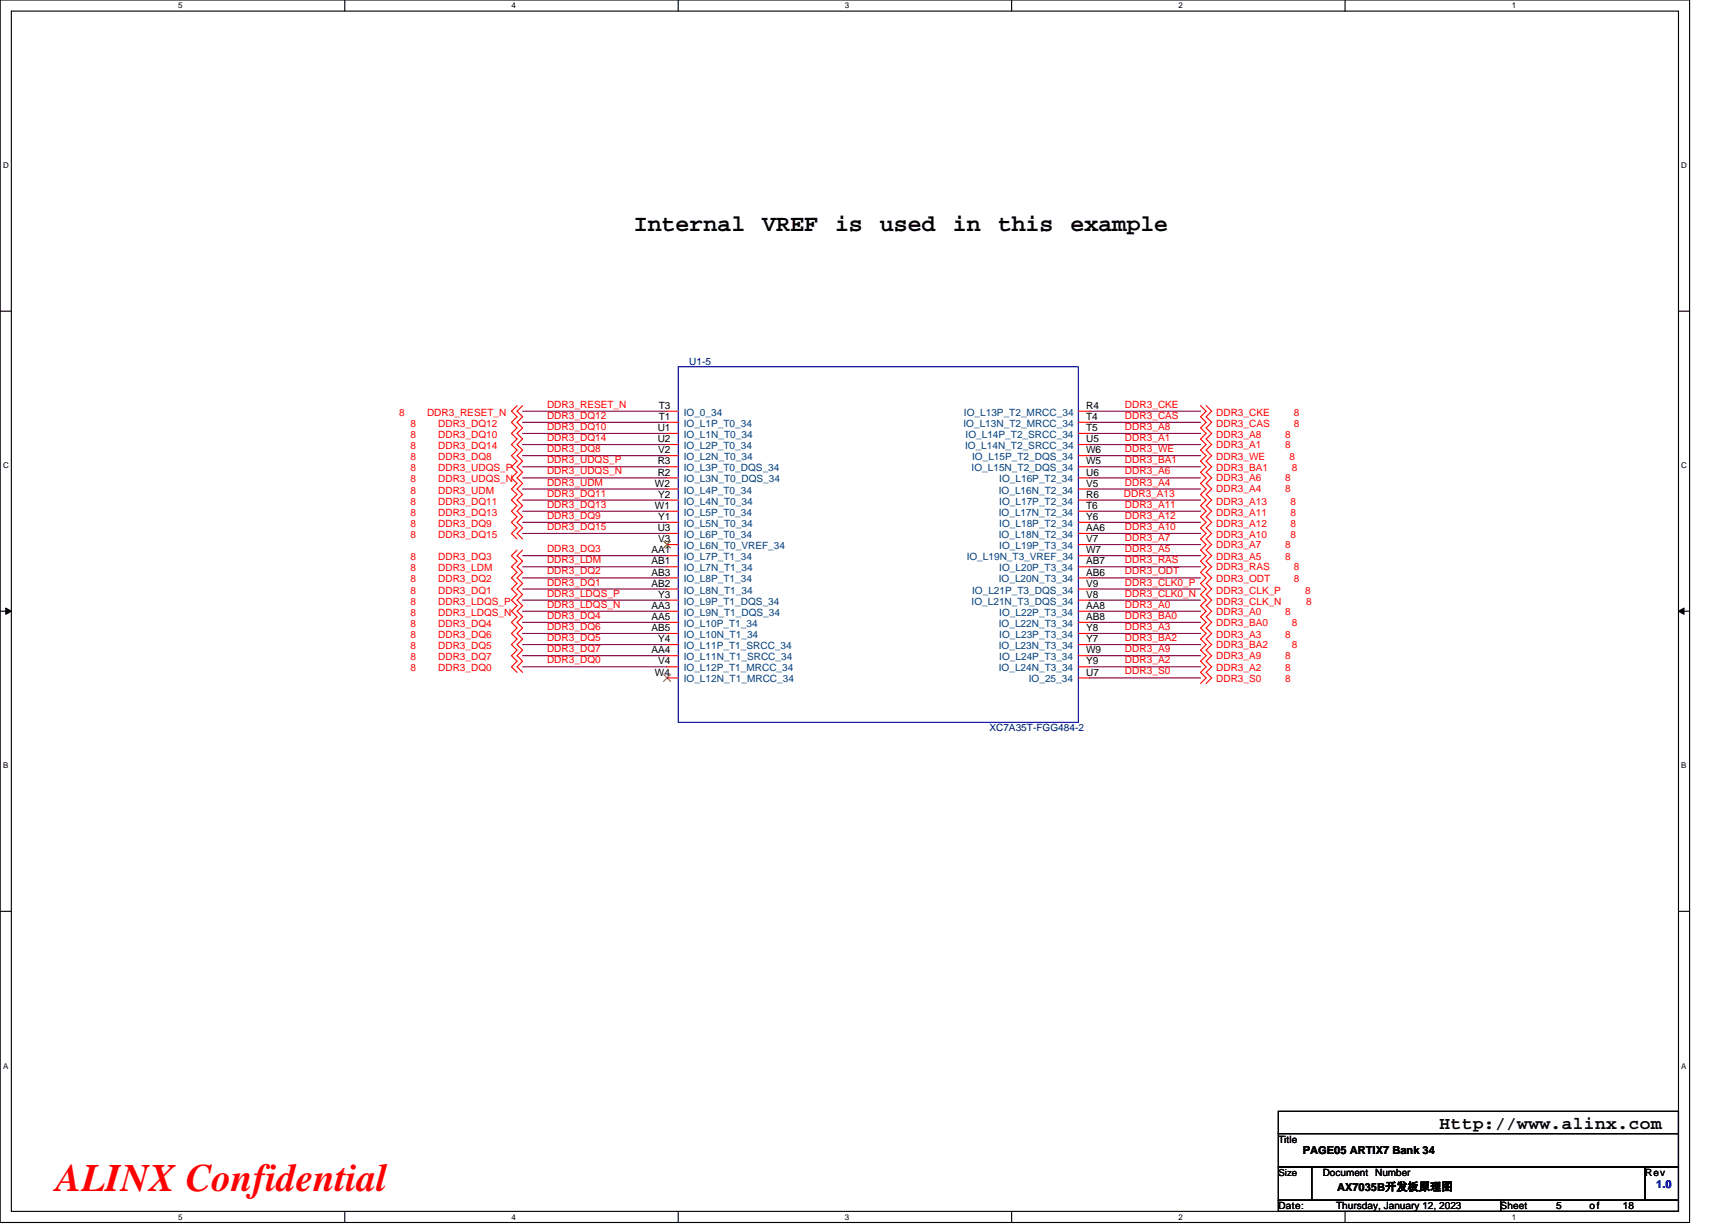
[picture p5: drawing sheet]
<svg xmlns="http://www.w3.org/2000/svg" width="297mm" height="210mm" viewBox="0 0 297 210" stroke-linecap="round" stroke-linejoin="round" font-family="sans-serif">
<defs><g id="words">
<text font-size="6.7" fill="#f00" x="9.6" y="204.1">ALINX Confidential</text>
<g font-size="4">
<text x="108.6" y="39.6">Internal</text>
<text x="130.7" y="39.6">VREF</text>
<text x="143.1" y="39.6">is</text>
<text x="150.8" y="39.6">used</text>
<text x="163.3" y="39.6">in</text>
<text x="171" y="39.6">this</text>
<text x="183.5" y="39.6">example</text>
</g>
<text font-size="3" x="246.7" y="193.4">Http://www.alinx.com</text>
<g font-size="1.9">
<text x="223.3" y="197.8">PAGE05 ARTIX7 Bank 34</text>
<text x="229.2" y="204.1">AX7035B开发板原理图</text>
</g>
<text font-size="1.9" fill="#00f" x="283.9" y="203.7">1.0</text>
<g font-size="1.7" fill="#000080">
<text x="118.1" y="62.5">U1-5</text>
<text x="169.6" y="125.4">XC7A35T-FGG484-2</text>
</g>
<g font-size="1.7" fill="#f00">
<text x="68.4" y="71.3">8</text>
<text x="73.2" y="71.3">DDR3_RESET_N</text>
<text x="93.8" y="71.8">DDR3_DQ12</text>
<text x="93.8" y="69.9">DDR3_RESET_N</text>
<text x="192.8" y="69.9">DDR3_CKE</text>
<text x="192.8" y="71.8">DDR3_CAS</text>
<text x="208.4" y="71.3">DDR3_CKE</text>
<text x="221.8" y="71.3">8</text>
<text x="70.3" y="73.2">8</text>
<text x="70.3" y="77">8</text>
<text x="70.3" y="75.1">8</text>
<text x="75.1" y="73.2">DDR3_DQ12</text>
<text x="75.1" y="77">DDR3_DQ14</text>
<text x="75.1" y="75.1">DDR3_DQ10</text>
<text x="93.8" y="77.5">DDR3_DQ8</text>
<text x="93.8" y="75.6">DDR3_DQ14</text>
<text x="93.8" y="73.7">DDR3_DQ10</text>
<text x="192.8" y="73.7">DDR3_A8</text>
<text x="192.8" y="75.6">DDR3_A1</text>
<text x="192.8" y="77.5">DDR3_WE</text>
<text x="208.4" y="75.1">DDR3_A8</text>
<text x="208.4" y="76.8">DDR3_A1</text>
<text x="208.4" y="73.2">DDR3_CAS</text>
<text x="220.3" y="75.1">8</text>
<text x="220.3" y="76.8">8</text>
<text x="221.8" y="73.2">8</text>
<text x="70.3" y="78.9">8</text>
<text x="70.3" y="80.8">8</text>
<text x="70.3" y="82.7">8</text>
<text x="75.1" y="78.9">DDR3_DQ8</text>
<text x="75.1" y="80.8">DDR3_UDQS_P</text>
<text x="75.1" y="82.7">DDR3_UDQS_N</text>
<text x="93.8" y="79.4">DDR3_UDQS_P</text>
<text x="93.8" y="81.3">DDR3_UDQS_N</text>
<text x="93.8" y="83.2">DDR3_UDM</text>
<text x="192.8" y="79.4">DDR3_BA1</text>
<text x="192.8" y="81.3">DDR3_A6</text>
<text x="192.8" y="83.2">DDR3_A4</text>
<text x="208.4" y="80.8">DDR3_BA1</text>
<text x="208.4" y="78.9">DDR3_WE</text>
<text x="208.4" y="82.5">DDR3_A6</text>
<text x="220.3" y="82.5">8</text>
<text x="221" y="78.9">8</text>
<text x="221.4" y="80.8">8</text>
<text x="70.3" y="88.4">8</text>
<text x="70.3" y="86.5">8</text>
<text x="70.3" y="84.6">8</text>
<text x="75.1" y="88.4">DDR3_DQ13</text>
<text x="75.1" y="86.5">DDR3_DQ11</text>
<text x="75.1" y="84.6">DDR3_UDM</text>
<text x="93.8" y="88.9">DDR3_DQ9</text>
<text x="93.8" y="87">DDR3_DQ13</text>
<text x="93.8" y="85.1">DDR3_DQ11</text>
<text x="192.6" y="85.1">DDR3_A13</text>
<text x="192.8" y="88.9">DDR3_A12</text>
<text x="192.8" y="87">DDR3_A11</text>
<text x="208.4" y="88.4">DDR3_A11</text>
<text x="208.4" y="86.5">DDR3_A13</text>
<text x="208.4" y="84.4">DDR3_A4</text>
<text x="220.3" y="84.4">8</text>
<text x="221.2" y="88.4">8</text>
<text x="221.2" y="86.5">8</text>
<text x="70.3" y="92.2">8</text>
<text x="70.3" y="90.3">8</text>
<text x="75.1" y="92.2">DDR3_DQ15</text>
<text x="75.1" y="90.3">DDR3_DQ9</text>
<text x="93.8" y="90.8">DDR3_DQ15</text>
<text x="93.8" y="94.7">DDR3_DQ3</text>
<text x="192.8" y="90.8">DDR3_A10</text>
<text x="192.8" y="92.8">DDR3_A7</text>
<text x="192.8" y="94.7">DDR3_A5</text>
<text x="208.4" y="92.2">DDR3_A10</text>
<text x="208.4" y="93.9">DDR3_A7</text>
<text x="208.4" y="90.3">DDR3_A12</text>
<text x="220.3" y="93.9">8</text>
<text x="221.2" y="92.2">8</text>
<text x="221.2" y="90.3">8</text>
<text x="70.3" y="101.7">8</text>
<text x="70.3" y="99.8">8</text>
<text x="70.3" y="97.9">8</text>
<text x="70.3" y="96">8</text>
<text x="75.1" y="101.7">DDR3_DQ1</text>
<text x="75.1" y="99.8">DDR3_DQ2</text>
<text x="75.1" y="97.9">DDR3_LDM</text>
<text x="75.1" y="96">DDR3_DQ3</text>
<text x="93.8" y="100.4">DDR3_DQ1</text>
<text x="93.8" y="98.5">DDR3_DQ2</text>
<text x="93.8" y="96.6">DDR3_LDM</text>
<text x="192.8" y="100.4">DDR3_CLK0_P</text>
<text x="192.8" y="98.5">DDR3_ODT</text>
<text x="192.8" y="96.6">DDR3_RAS</text>
<text x="208.4" y="101.7">DDR3_CLK_P</text>
<text x="208.4" y="99.8">DDR3_ODT</text>
<text x="208.4" y="96">DDR3_A5</text>
<text x="208.4" y="97.7">DDR3_RAS</text>
<text x="220.3" y="96">8</text>
<text x="221.8" y="97.7">8</text>
<text x="221.8" y="99.8">8</text>
<text x="223.7" y="101.7">8</text>
<text x="70.3" y="103.7">8</text>
<text x="70.3" y="105.6">8</text>
<text x="70.3" y="107.5">8</text>
<text x="75.1" y="103.7">DDR3_LDQS_P</text>
<text x="75.1" y="105.6">DDR3_LDQS_N</text>
<text x="75.1" y="107.5">DDR3_DQ4</text>
<text x="93.8" y="102.3">DDR3_LDQS_P</text>
<text x="93.8" y="104.2">DDR3_LDQS_N</text>
<text x="93.8" y="106.1">DDR3_DQ4</text>
<text x="93.8" y="108">DDR3_DQ6</text>
<text x="192.8" y="102.3">DDR3_CLK0_N</text>
<text x="192.8" y="104.2">DDR3_A0</text>
<text x="192.8" y="108">DDR3_A3</text>
<text x="192.8" y="106.1">DDR3_BA0</text>
<text x="208.4" y="103.7">DDR3_CLK_N</text>
<text x="208.4" y="105.4">DDR3_A0</text>
<text x="208.4" y="107.3">DDR3_BA0</text>
<text x="220.3" y="105.4">8</text>
<text x="221.4" y="107.3">8</text>
<text x="223.9" y="103.7">8</text>
<text x="70.3" y="113.2">8</text>
<text x="70.3" y="109.4">8</text>
<text x="70.3" y="111.3">8</text>
<text x="75.1" y="113.2">DDR3_DQ7</text>
<text x="75.1" y="109.4">DDR3_DQ6</text>
<text x="75.1" y="111.3">DDR3_DQ5</text>
<text x="93.8" y="111.8">DDR3_DQ7</text>
<text x="93.8" y="113.7">DDR3_DQ0</text>
<text x="93.8" y="109.9">DDR3_DQ5</text>
<text x="192.8" y="111.8">DDR3_A9</text>
<text x="192.8" y="109.9">DDR3_BA2</text>
<text x="192.8" y="113.7">DDR3_A2</text>
<text x="208.4" y="113">DDR3_A9</text>
<text x="208.4" y="111.1">DDR3_BA2</text>
<text x="208.4" y="109.4">DDR3_A3</text>
<text x="220.3" y="113">8</text>
<text x="220.3" y="109.4">8</text>
<text x="221.4" y="111.1">8</text>
<text x="70.3" y="115.1">8</text>
<text x="75.1" y="115.1">DDR3_DQ0</text>
<text x="192.8" y="115.6">DDR3_S0</text>
<text x="208.4" y="115.1">DDR3_A2</text>
<text x="208.4" y="117">DDR3_S0</text>
<text x="220.3" y="115.1">8</text>
<text x="220.3" y="117">8</text>
</g>
<g font-size="1.7">
<text x="112.9" y="70.1">T3</text>
<text x="112.9" y="72">T1</text>
<text x="186.2" y="72">T4</text>
<text x="186.2" y="70.1">R4</text>
<text x="112.7" y="73.9">U1</text>
<text x="112.7" y="75.8">U2</text>
<text x="112.8" y="77.7">V2</text>
<text x="186.2" y="75.8">U5</text>
<text x="186.2" y="77.7">W6</text>
<text x="186.2" y="73.9">T5</text>
<text x="112.2" y="83.4">W2</text>
<text x="112.7" y="79.6">R3</text>
<text x="112.7" y="81.5">R2</text>
<text x="186.2" y="81.5">U6</text>
<text x="186.2" y="83.4">V5</text>
<text x="186.2" y="79.6">W5</text>
<text x="112.2" y="87.2">W1</text>
<text x="112.8" y="85.3">Y2</text>
<text x="112.8" y="89.1">Y1</text>
<text x="186.2" y="85.3">R6</text>
<text x="186.2" y="89.1">Y6</text>
<text x="186.2" y="87.2">T6</text>
<text x="111.7" y="94.8">AA1</text>
<text x="112.7" y="91">U3</text>
<text x="112.8" y="92.9">V3</text>
<text x="186.2" y="92.9">V7</text>
<text x="186.2" y="94.8">W7</text>
<text x="186.2" y="91">AA6</text>
<text x="111.7" y="96.8">AB1</text>
<text x="111.7" y="98.7">AB3</text>
<text x="111.7" y="100.6">AB2</text>
<text x="186.2" y="96.8">AB7</text>
<text x="186.2" y="100.6">V9</text>
<text x="186.2" y="98.7">AB6</text>
<text x="111.7" y="104.4">AA3</text>
<text x="111.7" y="106.3">AA5</text>
<text x="112.8" y="102.5">Y3</text>
<text x="186.2" y="104.4">AA8</text>
<text x="186.2" y="106.3">AB8</text>
<text x="186.2" y="102.5">V8</text>
<text x="111.7" y="108.2">AB5</text>
<text x="111.7" y="112">AA4</text>
<text x="112.8" y="110.1">Y4</text>
<text x="112.8" y="113.9">V4</text>
<text x="186.2" y="108.2">Y8</text>
<text x="186.2" y="112">W9</text>
<text x="186.2" y="110.1">Y7</text>
<text x="186.2" y="113.9">Y9</text>
<text x="112.2" y="115.8">W4</text>
<text x="186.2" y="115.8">U7</text>
<text x="219.1" y="195.9">Title</text>
<text x="219.1" y="201.5">Size</text>
<text x="226.7" y="201.6">Document Number</text>
<text x="282" y="201.6">Rev</text>
<text x="219.1" y="207.3">Date:</text>
<text x="229" y="207.3">Thursday, January 12, 2023</text>
<text x="257.2" y="207.3">Sheet</text>
<text x="266.7" y="207.3">5</text>
<text x="272.5" y="207.3">of</text>
<text x="278.2" y="207.3">18</text>
</g>
<g font-size="1.7" fill="#004080">
<text x="117.2" y="71.3">IO_0_34</text>
<text x="165.2" y="71.3">IO_L13P_T2_MRCC_34</text>
<text x="117.2" y="73.2">IO_L1P_T0_34</text>
<text x="117.2" y="75.1">IO_L1N_T0_34</text>
<text x="117.2" y="77">IO_L2P_T0_34</text>
<text x="165.1" y="73.2">IO_L13N_T2_MRCC_34</text>
<text x="165.4" y="77">IO_L14N_T2_SRCC_34</text>
<text x="165.5" y="75.1">IO_L14P_T2_SRCC_34</text>
<text x="117.2" y="78.9">IO_L2N_T0_34</text>
<text x="117.2" y="80.8">IO_L3P_T0_DQS_34</text>
<text x="117.2" y="82.7">IO_L3N_T0_DQS_34</text>
<text x="166.5" y="80.8">IO_L15N_T2_DQS_34</text>
<text x="166.6" y="78.9">IO_L15P_T2_DQS_34</text>
<text x="171.3" y="82.7">IO_L16P_T2_34</text>
<text x="117.2" y="84.6">IO_L4P_T0_34</text>
<text x="117.2" y="86.5">IO_L4N_T0_34</text>
<text x="117.2" y="88.4">IO_L5P_T0_34</text>
<text x="171.2" y="84.6">IO_L16N_T2_34</text>
<text x="171.2" y="88.4">IO_L17N_T2_34</text>
<text x="171.3" y="86.5">IO_L17P_T2_34</text>
<text x="117.2" y="90.3">IO_L5N_T0_34</text>
<text x="117.2" y="92.2">IO_L6P_T0_34</text>
<text x="117.2" y="94.1">IO_L6N_T0_VREF_34</text>
<text x="171.2" y="92.2">IO_L18N_T2_34</text>
<text x="171.3" y="90.3">IO_L18P_T2_34</text>
<text x="171.3" y="94.1">IO_L19P_T3_34</text>
<text x="117.2" y="96">IO_L7P_T1_34</text>
<text x="117.2" y="97.9">IO_L7N_T1_34</text>
<text x="117.2" y="99.8">IO_L8P_T1_34</text>
<text x="117.2" y="101.7">IO_L8N_T1_34</text>
<text x="165.7" y="96">IO_L19N_T3_VREF_34</text>
<text x="166.6" y="101.7">IO_L21P_T3_DQS_34</text>
<text x="171.2" y="99.8">IO_L20N_T3_34</text>
<text x="171.3" y="97.9">IO_L20P_T3_34</text>
<text x="117.2" y="103.7">IO_L9P_T1_DQS_34</text>
<text x="117.2" y="105.6">IO_L9N_T1_DQS_34</text>
<text x="117.2" y="107.5">IO_L10P_T1_34</text>
<text x="166.5" y="103.7">IO_L21N_T3_DQS_34</text>
<text x="171.2" y="107.5">IO_L22N_T3_34</text>
<text x="171.3" y="105.6">IO_L22P_T3_34</text>
<text x="117.2" y="109.4">IO_L10N_T1_34</text>
<text x="117.2" y="111.3">IO_L11P_T1_SRCC_34</text>
<text x="117.2" y="113.2">IO_L11N_T1_SRCC_34</text>
<text x="171.2" y="111.3">IO_L23N_T3_34</text>
<text x="171.3" y="109.4">IO_L23P_T3_34</text>
<text x="171.3" y="113.2">IO_L24P_T3_34</text>
<text x="117.2" y="115.1">IO_L12P_T1_MRCC_34</text>
<text x="117.2" y="117">IO_L12N_T1_MRCC_34</text>
<text x="171.2" y="115.1">IO_L24N_T3_34</text>
<text x="176.3" y="117">IO_25_34</text>
</g>
<g font-size="1.4">
<text x="30.5" y="1.4">5</text>
<text x="87.7" y="1.4">4</text>
<text x="144.8" y="1.4">3</text>
<text x="202" y="1.4">2</text>
<text x="259.1" y="1.4">1</text>
<text x=".5" y="28.9">D</text>
<text x="288.2" y="28.9">D</text>
<text x=".5" y="80.3">C</text>
<text x="288.2" y="80.3">C</text>
<text x=".5" y="131.7">B</text>
<text x="288.2" y="131.7">B</text>
<text x=".5" y="183.2">A</text>
<text x="288.2" y="183.2">A</text>
<text x="30.5" y="209.1">5</text>
<text x="87.7" y="209.1">4</text>
<text x="144.8" y="209.1">3</text>
<text x="202" y="209.1">2</text>
<text x="259.1" y="209.1">1</text>
</g>
</g></defs>
<path d="M0 0h289.6v209.5h-289.6zM1.9 1.9h285.8v205.7h-285.8z" fill="none" stroke="#000" stroke-width=".19"/>
<g fill="#fff">
<path d="M30.5 .2h.8v1.5h-.8z"/>
<path d="M30.5 207.8h.8v1.6h-.8z"/>
</g>
<path d="M59.1 0v1.9M59.1 207.6v1.9" fill="none" stroke="#000" stroke-width=".19"/>
<g fill="#fff">
<path d="M87.7 .2h.7v1.5h-.7z"/>
<path d="M87.7 207.8h.7v1.6h-.7z"/>
</g>
<path d="M116.2 0v1.9M116.2 207.6v1.9" fill="none" stroke="#000" stroke-width=".19"/>
<g fill="#fff">
<path d="M144.8 .2h.8v1.5h-.8z"/>
<path d="M144.8 207.8h.8v1.6h-.8z"/>
</g>
<path d="M173.4 0v1.9M173.4 207.6v1.9" fill="none" stroke="#000" stroke-width=".19"/>
<g fill="#fff">
<path d="M202 .2h.7v1.5h-.7z"/>
<path d="M202 207.8h.7v1.6h-.7z"/>
</g>
<path d="M230.5 0v1.9M230.5 207.6v1.9" fill="none" stroke="#000" stroke-width=".19"/>
<g fill="#fff">
<path d="M259.1 .2h.8v1.5h-.8z"/>
<path d="M259.1 207.8h.8v1.6h-.8z"/>
<path d="M.5 27.6h1v1.5h-1z"/>
<path d="M288.2 27.6h1v1.5h-1z"/>
<path d="M.5 79.1h1v1.5h-1z"/>
<path d="M288.2 79.1h1v1.5h-1z"/>
</g>
<path d="M0 53.3h1.9M287.7 53.3h1.9" fill="none" stroke="#000" stroke-width=".19"/>
<g fill="#fff">
<path d="M.5 130.5h.9v1.5h-.9z"/>
<path d="M288.2 130.5h.9v1.5h-.9z"/>
</g>
<path d="M0 104.8h1.9M287.7 104.8h1.9" fill="none" stroke="#000" stroke-width=".19"/>
<path d="M1 104.2l.9 .6-.9 .5zM287.7 104.8l.9-.6v1.1z" fill="#000" stroke="#000" stroke-width=".17"/>
<g fill="#fff">
<path d="M.5 181.9h.9v1.6h-.9z"/>
<path d="M288.2 181.9h.9v1.6h-.9z"/>
</g>
<path d="M0 156.2h1.9M287.7 156.2h1.9M219.1 190.5h68.6v3.8h-68.6zM219.1 194.3h68.6v5.7h-68.6zM219.1 200h5.7v5.7h-5.7zM219.1 205.7h38.1v1.9h-38.1zM224.8 200h57.2v5.7h-57.2zM257.2 205.7h30.5v1.9h-30.5zM282 200h5.7v5.7h-5.7z" fill="none" stroke="#000" stroke-width=".19"/>
<g fill="none" stroke="#800040" stroke-width=".19">
<path d="M89.6 78.1h24.7M89.6 72.4h24.7M89.6 76.2h24.7M89.6 74.3h24.7M89.6 70.5h24.7M186.7 70.5h19.1M186.7 74.3h19.1M186.7 76.2h19.1M186.7 78.1h19.1M186.7 72.4h19.1M89.6 80h24.7M89.6 81.9h24.7"/>
<path d="M89.6 91.4h24.7M89.6 89.5h24.7M89.6 87.6h24.7M89.6 85.7h24.7M89.6 83.8h24.7M89.6 99.1h24.7M89.6 97.2h24.7M89.6 95.2h24.7M186.7 91.4h19.1M186.7 93.3h19.1M186.7 80h19.1M186.7 89.5h19.1"/>
<path d="M186.7 81.9h19.1M186.7 99.1h19.1M186.7 95.2h19.1M186.7 87.6h19.1M186.7 85.7h19.1M186.7 83.8h19.1M186.7 97.2h19.1M89.6 101h24.7M89.6 102.9h24.7M89.6 104.8h24.7M89.6 106.7h24.7M89.6 112.4h24.7"/>
<path d="M89.6 114.3h24.7M89.6 108.6h24.7M89.6 110.5h24.7M186.7 101h19.1M186.7 102.9h19.1M186.7 104.8h19.1M186.7 112.4h19.1M186.7 110.5h19.1M186.7 108.6h19.1M186.7 106.7h19.1M186.7 114.3h19.1M186.7 116.2h19.1"/>
</g>
<g fill="none" stroke="#f00" stroke-width=".19">
<path d="M88.6 69.5l-.9 1 .9 .9-.9 1 .9 .9-.9 1 .9 .9-.9 1 .9 1-.9 .9 .9 1-.9 .9 .9 1-.9 .9 .9 1-.9 .9 .9 1-.9 .9 .9 1-.9 .9 .9 1-.9 .9 .9 1-.9 .9 .9 1M89.6 69.5l-1 1 1 .9-1 1 1 .9-1 1 1 .9-1 1 1 1-1 .9 1 1-1 .9 1 1-1 .9 1 1-1 .9 1 1-1 .9 1 1-1 .9 1 1-1 .9 1 1-1 .9 1 1M114.3 70.5h1.9M114.3 72.4h1.9M114.3 74.3h1.9M114.3 76.2h1.9M114.3 78.1h1.9M184.8 70.5h1.9M184.8 72.4h1.9M184.8 74.3h1.9M184.8 76.2h1.9M184.8 78.1h1.9"/>
<path d="M205.8 69.5l.9 1-.9 .9 .9 1-.9 .9 .9 1-.9 .9 .9 1-.9 1 .9 .9-.9 1 .9 .9-.9 1 .9 .9-.9 1 .9 .9-.9 1 .9 .9-.9 1 .9 .9-.9 1 .9 .9-.9 1 .9 .9-.9 1 .9 .9-.9 1 .9 .9-.9 1 .9 1-.9 .9 .9 1-.9 .9 .9 1-.9 .9 .9 1-.9 .9 .9 1-.9 .9 .9 1-.9 .9 .9 1-.9 .9 .9 1-.9 .9 .9 1-.9 .9 .9 1-.9 1 .9 .9-.9 1M206.7 69.5l1 1-1 .9 1 1-1 .9 1 1-1 .9 1 1-1 1 1 .9-1 1 1 .9-1 1 1 .9-1 1 1 .9-1 1 1 .9-1 1 1 .9-1 1 1 .9-1 1 1 .9-1 1 1 .9-1 1 1 .9-1 1 1 1-1 .9 1 1-1 .9 1 1-1 .9 1 1-1 .9 1 1-1 .9 1 1-1 .9 1 1-1 .9 1 1-1 .9 1 1-1 .9 1 1-1 1 1 .9-1 1M88.6 94.3l-.9 .9 .9 1-.9 1 .9 .9-.9 1 .9 .9-.9 1 .9 .9-.9 1 .9 .9-.9 1 .9 .9-.9 1 .9 .9-.9 1 .9 .9-.9 1 .9 .9-.9 1 .9 .9-.9 1 .9 1M89.6 94.3l-1 .9 1 1-1 1 1 .9-1 1 1 .9-1 1 1 .9-1 1 1 .9-1 1 1 .9-1 1 1 .9-1 1 1 .9-1 1 1 .9-1 1 1 .9-1 1 1 1M114.3 80h1.9M114.3 81.9h1.9M114.3 83.8h1.9M114.3 85.7h1.9M114.3 87.6h1.9M114.3 89.5h1.9M114.3 91.4h1.9M114.3 93.3h1.9"/>
<path d="M114.3 95.2h1.9M114.3 97.2h1.9M114.3 99.1h1.9M184.8 80h1.9M184.8 81.9h1.9M184.8 83.8h1.9M184.8 85.7h1.9M184.8 87.6h1.9M184.8 89.5h1.9M184.8 91.4h1.9M184.8 93.3h1.9M184.8 95.2h1.9"/>
<path d="M184.8 97.2h1.9M184.8 99.1h1.9M114.3 101h1.9M114.3 102.9h1.9M114.3 104.8h1.9M114.3 106.7h1.9M114.3 108.6h1.9M114.3 110.5h1.9M114.3 112.4h1.9M114.3 114.3h1.9M114.3 116.2h1.9M184.8 101h1.9"/>
<path d="M184.8 102.9h1.9M184.8 104.8h1.9M184.8 106.7h1.9M184.8 108.6h1.9M184.8 110.5h1.9M184.8 112.4h1.9M184.8 114.3h1.9M184.8 116.2h1.9"/>
</g>
<path d="M116.2 62.9h68.6v60.9h-68.6z" fill="none" stroke="#00f" stroke-width=".19"/>
<path d="M113.8 92.8l1.1 1.1M114.9 92.8l-1.2 1.1M113.8 115.6l1.1 1.2M114.9 115.6l-1.2 1.2" fill="none" stroke="#804000" stroke-width=".17"/>
<use href="#words"/>
</svg>
